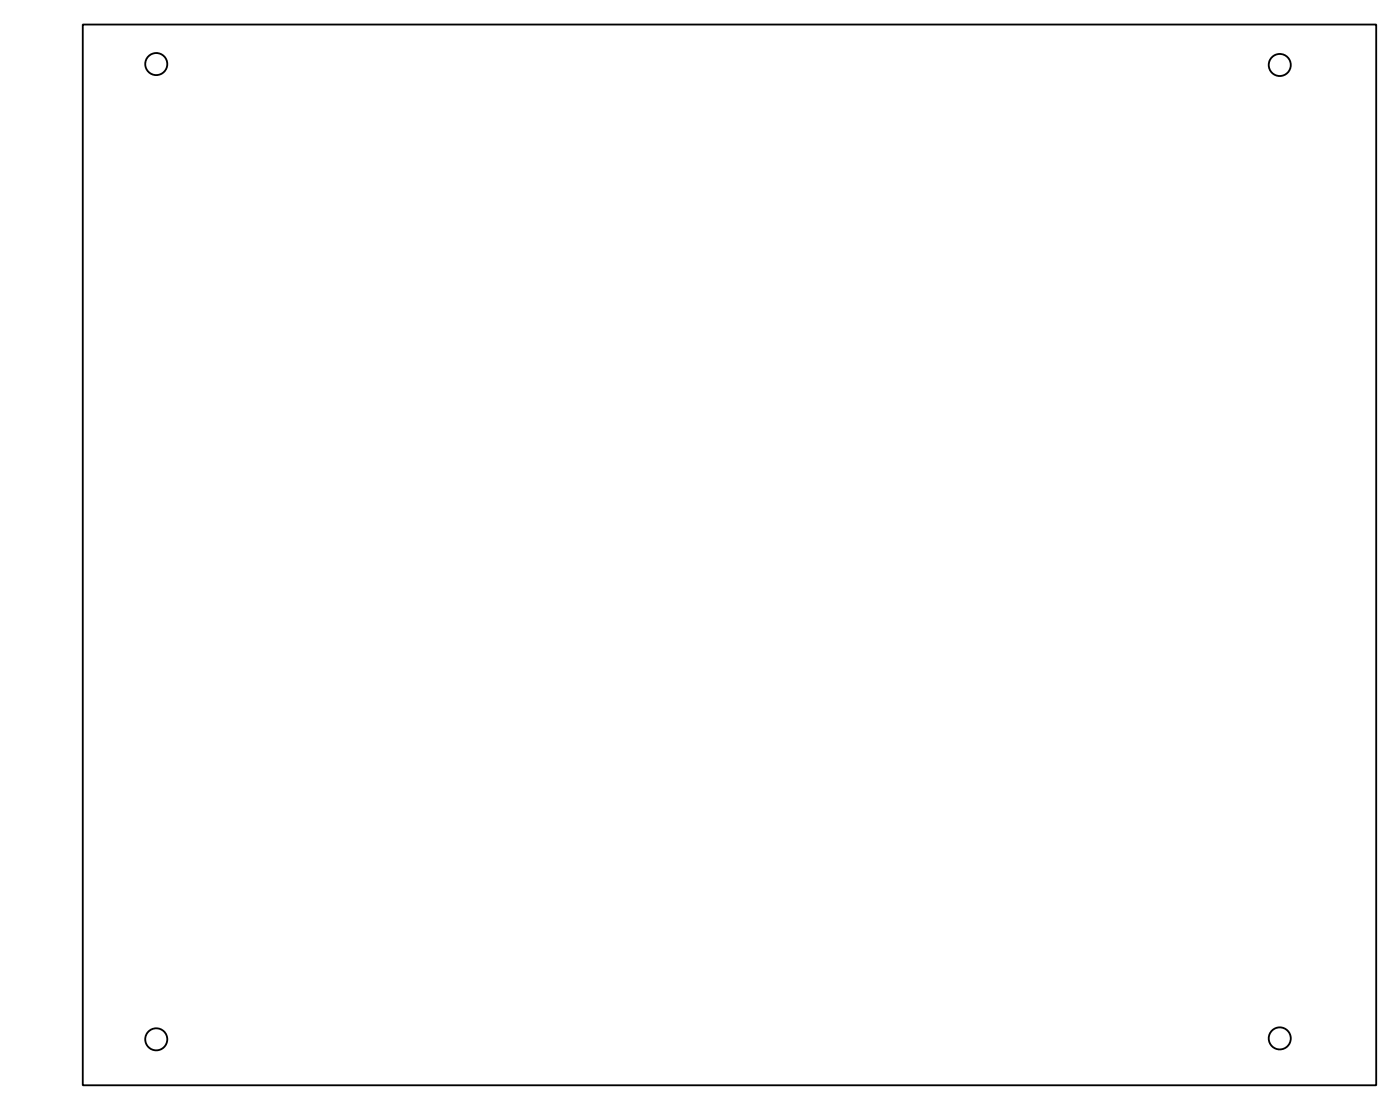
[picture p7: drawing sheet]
<svg xmlns="http://www.w3.org/2000/svg" width="152mm" height="121mm" viewBox="0 0 152 121" stroke-linecap="round" stroke-linejoin="round" font-family="sans-serif">
<g fill="none" stroke="#000" stroke-width=".2">
<path d="M9 2.7h140.8v115.4h-140.8z"/>
<circle cx="17" cy="7" r="1.2"/>
<circle cx="139.3" cy="7.1" r="1.2"/>
<circle cx="17" cy="113.1" r="1.2"/>
<circle cx="139.3" cy="113" r="1.2"/>
</g>
</svg>
